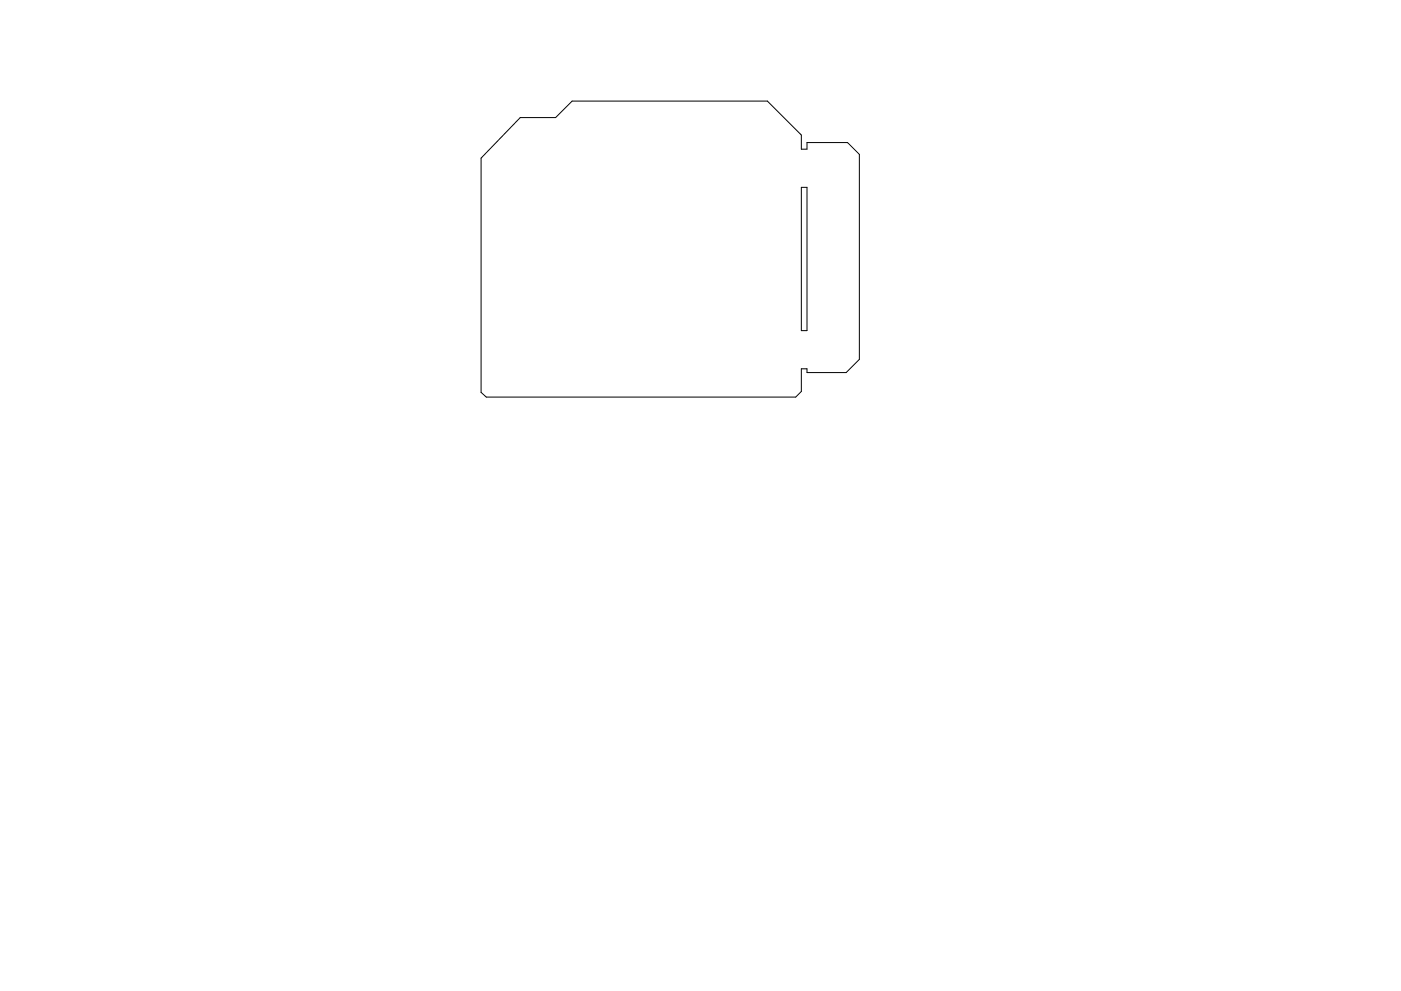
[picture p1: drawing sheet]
<svg xmlns="http://www.w3.org/2000/svg" width="297mm" height="210mm" viewBox="0 0 297 210" stroke-linecap="round" stroke-linejoin="round" font-family="sans-serif">
<path d="M110.3 24.9h7.5l3.5-3.5h41.4l7.2 7.2v3h1.2v-1.4h8.6l2.5 2.5v43.5l-2.8 2.8h-8.3v-.8h-1.2v4.8l-1.2 1.2h-65.6l-1.1-1v-49.7zM169.9 39.7h1.2v30.4h-1.2z" fill="none" stroke="#000" stroke-width=".21"/>
</svg>
